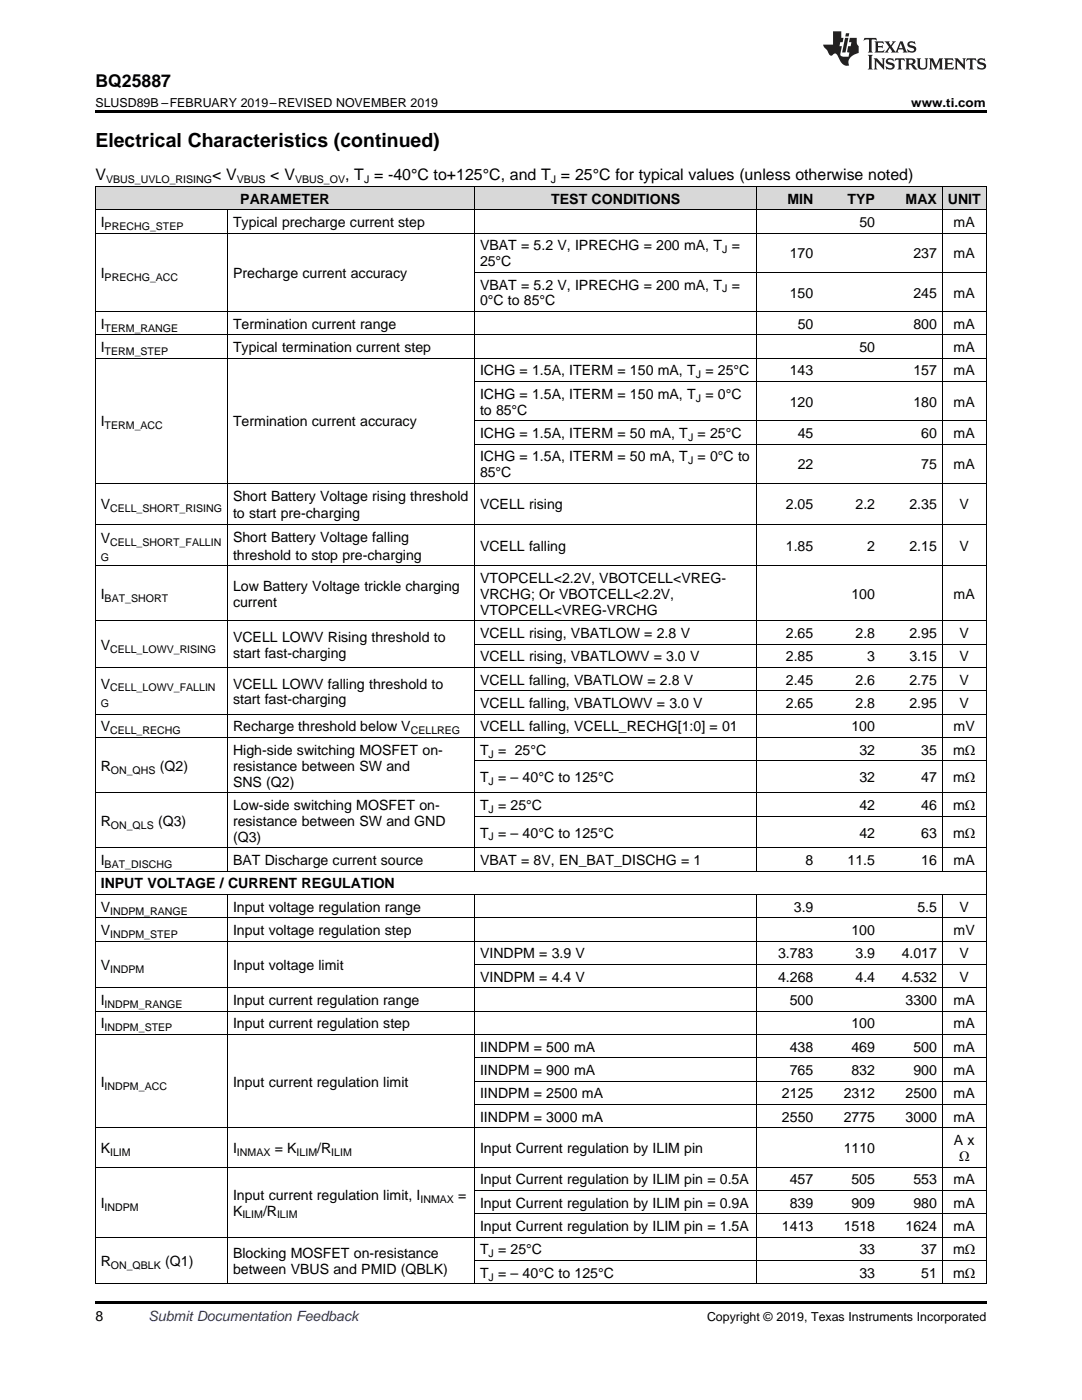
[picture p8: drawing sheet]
<svg xmlns="http://www.w3.org/2000/svg" width="216mm" height="279mm" viewBox="0 0 216 279" stroke-linecap="round" stroke-linejoin="round" font-family="sans-serif">
<defs><g id="words">
<text font-size="3.9" x="19" y="29.3">Electrical Characteristics (continued)</text>
<text font-size="3.5" x="19" y="17.3">BQ25887</text>
<g font-size="3.2">
<text x="19" y="36">V</text>
<text x="42.3" y="36">&lt; V</text>
<text x="53.9" y="36">&lt; V</text>
<text x="68.9" y="36">, T = -40°C to+125°C, and T = 25°C for typical values (unless otherwise noted)</text>
</g>
<g font-size="2.8">
<text x="47.9" y="40.6">PARAMETER</text>
<text x="110" y="40.6">TEST CONDITIONS</text>
<text x="157.1" y="40.6">MIN</text>
<text x="169.1" y="40.6">TYP</text>
<text x="180.7" y="40.6">MAX</text>
<text x="189.1" y="40.6">UNIT</text>
<text x="20.1" y="45.3">I</text>
<text x="46.5" y="45.3">Typical precharge current step</text>
<text x="171.5" y="45.3">50</text>
<text x="190.3" y="45.3">mA</text>
<text x="95.8" y="50">VBAT = 5.2 V, IPRECHG = 200 mA, T =</text>
<text x="95.8" y="53.1">25°C</text>
<text x="157.6" y="51.5">170</text>
<text x="182.2" y="51.5">237</text>
<text x="190.3" y="51.5">mA</text>
<text x="20.1" y="55.5">I</text>
<text x="46.5" y="55.5">Precharge current accuracy</text>
<text x="95.8" y="57.8">VBAT = 5.2 V, IPRECHG = 200 mA, T =</text>
<text x="157.6" y="59.4">150</text>
<text x="182.2" y="59.4">245</text>
<text x="190.3" y="59.4">mA</text>
<text x="20.1" y="65.6">I</text>
<text x="46.5" y="65.6">Termination current range</text>
<text x="95.8" y="61">0°C to 85°C</text>
<text x="159.2" y="65.6">50</text>
<text x="182.2" y="65.6">800</text>
<text x="190.3" y="65.6">mA</text>
<text x="20.1" y="70.3">I</text>
<text x="46.5" y="70.3">Typical termination current step</text>
<text x="171.5" y="70.3">50</text>
<text x="190.3" y="70.3">mA</text>
<text x="95.8" y="74.9">ICHG = 1.5A, ITERM = 150 mA, T = 25°C</text>
<text x="157.6" y="74.9">143</text>
<text x="182.2" y="74.9">157</text>
<text x="190.3" y="74.9">mA</text>
<text x="95.8" y="79.6">ICHG = 1.5A, ITERM = 150 mA, T = 0°C</text>
<text x="95.8" y="82.8">to 85°C</text>
<text x="157.6" y="81.2">120</text>
<text x="182.2" y="81.2">180</text>
<text x="190.3" y="81.2">mA</text>
<text x="20.1" y="85.1">I</text>
<text x="46.5" y="85.1">Termination current accuracy</text>
<text x="95.8" y="87.4">ICHG = 1.5A, ITERM = 50 mA, T = 25°C</text>
<text x="159.2" y="87.4">45</text>
<text x="183.8" y="87.4">60</text>
<text x="190.3" y="87.4">mA</text>
<text x="95.8" y="92.1">ICHG = 1.5A, ITERM = 50 mA, T = 0°C to</text>
<text x="95.8" y="95.2">85°C</text>
<text x="159.2" y="93.7">22</text>
<text x="183.8" y="93.7">75</text>
<text x="190.3" y="93.7">mA</text>
<text x="20.1" y="101.7">V</text>
<text x="46.5" y="99.9">Short Battery Voltage rising threshold</text>
<text x="95.8" y="101.7">VCELL rising</text>
<text x="156.8" y="101.7">2.05</text>
<text x="170.7" y="101.7">2.2</text>
<text x="181.5" y="101.7">2.35</text>
<text x="191.5" y="101.7">V</text>
<text x="46.5" y="103.5">to start pre-charging</text>
<text x="20.1" y="108.3">V</text>
<text x="46.5" y="108.1">Short Battery Voltage falling</text>
<text x="46.5" y="111.7">threshold to stop pre-charging</text>
<text x="95.8" y="109.9">VCELL falling</text>
<text x="156.8" y="109.9">1.85</text>
<text x="173" y="109.9">2</text>
<text x="181.5" y="109.9">2.15</text>
<text x="191.5" y="109.9">V</text>
<text x="20.1" y="119.5">I</text>
<text x="46.5" y="117.9">Low Battery Voltage trickle charging</text>
<text x="95.8" y="116.3">VTOPCELL&lt;2.2V, VBOTCELL&lt;VREG-</text>
<text x="95.8" y="119.5">VRCHG; Or VBOTCELL&lt;2.2V,</text>
<text x="169.9" y="119.5">100</text>
<text x="190.3" y="119.5">mA</text>
<text x="46.5" y="121.1">current</text>
<text x="95.8" y="122.7">VTOPCELL&lt;VREG-VRCHG</text>
<text x="20.1" y="129.7">V</text>
<text x="46.5" y="128.1">VCELL LOWV Rising threshold to</text>
<text x="46.5" y="131.3">start fast-charging</text>
<text x="95.8" y="127.4">VCELL rising, VBATLOW = 2.8 V</text>
<text x="156.8" y="127.4">2.65</text>
<text x="170.7" y="127.4">2.8</text>
<text x="181.5" y="127.4">2.95</text>
<text x="191.5" y="127.4">V</text>
<text x="20.1" y="137.4">V</text>
<text x="46.5" y="137.4">VCELL LOWV falling threshold to</text>
<text x="95.8" y="132">VCELL rising, VBATLOWV = 3.0 V</text>
<text x="95.8" y="136.7">VCELL falling, VBATLOW = 2.8 V</text>
<text x="156.8" y="132">2.85</text>
<text x="156.8" y="136.7">2.45</text>
<text x="170.7" y="136.7">2.6</text>
<text x="173" y="132">3</text>
<text x="181.5" y="132">3.15</text>
<text x="181.5" y="136.7">2.75</text>
<text x="191.5" y="132">V</text>
<text x="191.5" y="136.7">V</text>
<text x="46.5" y="140.6">start fast-charging</text>
<text x="95.8" y="141.3">VCELL falling, VBATLOWV = 3.0 V</text>
<text x="156.8" y="141.3">2.65</text>
<text x="170.7" y="141.3">2.8</text>
<text x="181.5" y="141.3">2.95</text>
<text x="191.5" y="141.3">V</text>
<text x="20.1" y="146">V</text>
<text x="46.5" y="146">Recharge threshold below V</text>
<text x="95.8" y="146">VCELL falling, VCELL_RECHG[1:0] = 01</text>
<text x="169.9" y="146">100</text>
<text x="190.3" y="146">mV</text>
<text x="20.1" y="153.8">R</text>
<text x="31.9" y="153.8">(Q2)</text>
<text x="46.5" y="150.6">High-side switching MOSFET on-</text>
<text x="46.5" y="153.8">resistance between SW and</text>
<text x="95.8" y="150.6">T = 25°C</text>
<text x="171.5" y="150.6">32</text>
<text x="183.8" y="150.6">35</text>
<text x="190.2" y="150.6">mΩ</text>
<text x="46.5" y="157">SNS (Q2)</text>
<text x="46.5" y="161.6">Low-side switching MOSFET on-</text>
<text x="95.8" y="156.1">T = – 40°C to 125°C</text>
<text x="95.8" y="161.6">T = 25°C</text>
<text x="171.5" y="156.1">32</text>
<text x="171.5" y="161.6">42</text>
<text x="183.8" y="156.1">47</text>
<text x="183.8" y="161.6">46</text>
<text x="190.2" y="156.1">mΩ</text>
<text x="190.2" y="161.6">mΩ</text>
<text x="20.1" y="164.8">R</text>
<text x="31.5" y="164.8">(Q3)</text>
<text x="46.5" y="164.8">resistance between SW and GND</text>
<text x="46.5" y="168">(Q3)</text>
<text x="95.8" y="167.1">T = – 40°C to 125°C</text>
<text x="171.5" y="167.1">42</text>
<text x="183.8" y="167.1">63</text>
<text x="190.2" y="167.1">mΩ</text>
<text x="20.1" y="172.6">I</text>
<text x="46.5" y="172.6">BAT Discharge current source</text>
<text x="95.8" y="172.6">VBAT = 8V, EN_BAT_DISCHG = 1</text>
<text x="160.7" y="172.6">8</text>
<text x="169.1" y="172.6">11.5</text>
<text x="183.8" y="172.6">16</text>
<text x="190.3" y="172.6">mA</text>
<text x="20.1" y="177.3">INPUT VOLTAGE / CURRENT REGULATION</text>
<text x="20.1" y="182">V</text>
<text x="46.5" y="182">Input voltage regulation range</text>
<text x="158.4" y="182">3.9</text>
<text x="183.1" y="182">5.5</text>
<text x="191.5" y="182">V</text>
<text x="20.1" y="186.6">V</text>
<text x="46.5" y="186.6">Input voltage regulation step</text>
<text x="95.8" y="191.3">VINDPM = 3.9 V</text>
<text x="155.3" y="191.3">3.783</text>
<text x="169.9" y="186.6">100</text>
<text x="170.7" y="191.3">3.9</text>
<text x="179.9" y="191.3">4.017</text>
<text x="190.3" y="186.6">mV</text>
<text x="191.5" y="191.3">V</text>
<text x="20.1" y="193.6">V</text>
<text x="46.5" y="193.6">Input voltage limit</text>
<text x="95.8" y="195.9">VINDPM = 4.4 V</text>
<text x="155.3" y="195.9">4.268</text>
<text x="170.7" y="195.9">4.4</text>
<text x="179.9" y="195.9">4.532</text>
<text x="191.5" y="195.9">V</text>
<text x="20.1" y="200.6">I</text>
<text x="46.5" y="200.6">Input current regulation range</text>
<text x="157.6" y="200.6">500</text>
<text x="180.7" y="200.6">3300</text>
<text x="190.3" y="200.6">mA</text>
<text x="20.1" y="205.2">I</text>
<text x="46.5" y="205.2">Input current regulation step</text>
<text x="95.8" y="209.9">IINDPM = 500 mA</text>
<text x="157.6" y="209.9">438</text>
<text x="169.9" y="205.2">100</text>
<text x="169.9" y="209.9">469</text>
<text x="182.2" y="209.9">500</text>
<text x="190.3" y="205.2">mA</text>
<text x="190.3" y="209.9">mA</text>
<text x="95.8" y="214.6">IINDPM = 900 mA</text>
<text x="157.6" y="214.6">765</text>
<text x="169.9" y="214.6">832</text>
<text x="182.2" y="214.6">900</text>
<text x="190.3" y="214.6">mA</text>
<text x="20.1" y="216.9">I</text>
<text x="46.5" y="216.9">Input current regulation limit</text>
<text x="95.8" y="219.2">IINDPM = 2500 mA</text>
<text x="156" y="219.2">2125</text>
<text x="168.3" y="219.2">2312</text>
<text x="180.7" y="219.2">2500</text>
<text x="190.3" y="219.2">mA</text>
<text x="95.8" y="223.9">IINDPM = 3000 mA</text>
<text x="156" y="223.9">2550</text>
<text x="168.3" y="223.9">2775</text>
<text x="180.7" y="223.9">3000</text>
<text x="190.3" y="223.9">mA</text>
<text x="20.1" y="230.1">K</text>
<text x="46.5" y="230.1">I</text>
<text x="54.8" y="230.1">= K</text>
<text x="63.3" y="230.1">/R</text>
<text x="95.8" y="230.1">Input Current regulation by ILIM pin</text>
<text x="168.3" y="230.1">1110</text>
<text x="190.4" y="228.5">A x</text>
<text x="191.4" y="231.7">Ω</text>
<text x="46.5" y="239.4">Input current regulation limit, I</text>
<text x="91.4" y="239.4">=</text>
<text x="95.8" y="236.4">Input Current regulation by ILIM pin = 0.5A</text>
<text x="157.6" y="236.4">457</text>
<text x="169.9" y="236.4">505</text>
<text x="182.2" y="236.4">553</text>
<text x="190.3" y="236.4">mA</text>
<text x="20.1" y="241">I</text>
<text x="46.5" y="242.6">K</text>
<text x="52.5" y="242.6">/R</text>
<text x="95.8" y="241">Input Current regulation by ILIM pin = 0.9A</text>
<text x="95.8" y="245.7">Input Current regulation by ILIM pin = 1.5A</text>
<text x="156" y="245.7">1413</text>
<text x="157.6" y="241">839</text>
<text x="168.3" y="245.7">1518</text>
<text x="169.9" y="241">909</text>
<text x="180.7" y="245.7">1624</text>
<text x="182.2" y="241">980</text>
<text x="190.3" y="241">mA</text>
<text x="190.3" y="245.7">mA</text>
<text x="46.5" y="251.1">Blocking MOSFET on-resistance</text>
<text x="95.8" y="250.3">T = 25°C</text>
<text x="171.5" y="250.3">33</text>
<text x="183.8" y="250.3">37</text>
<text x="190.2" y="250.3">mΩ</text>
<text x="20.1" y="252.7">R</text>
<text x="33" y="252.7">(Q1)</text>
<text x="46.5" y="254.2">between VBUS and PMID (QBLK)</text>
<text x="95.8" y="255">T = – 40°C to 125°C</text>
<text x="171.5" y="255">33</text>
<text x="183.8" y="255">51</text>
<text x="190.2" y="255">mΩ</text>
<text x="19" y="263.6">8</text>
</g>
<text font-size="2.8" fill="#0000c8" x="29.6" y="263.6">Submit Documentation Feedback</text>
<g font-size="2.5">
<text x="19" y="21.4">SLUSD89B –FEBRUARY 2019–REVISED NOVEMBER 2019</text>
<text x="181.8" y="21.4">www.ti.com</text>
<text x="141.1" y="263.6">Copyright © 2019, Texas Instruments Incorporated</text>
</g>
<g font-size="2.1">
<text x="21.2" y="36.6">VBUS_UVLO_RISING</text>
<text x="47.2" y="36.6">VBUS</text>
<text x="58.9" y="36.6">VBUS_OV</text>
<text x="72.6" y="36.6">J</text>
<text x="109.9" y="36.6">J</text>
<text x="20.9" y="45.9">PRECHG_STEP</text>
<text x="144.1" y="50.5">J</text>
<text x="20.9" y="56">PRECHG_ACC</text>
<text x="144.1" y="58.3">J</text>
<text x="20.9" y="66.2">TERM_RANGE</text>
<text x="20.9" y="70.8">TERM_STEP</text>
<text x="138.8" y="75.5">J</text>
<text x="138.8" y="80.2">J</text>
<text x="20.9" y="85.7">TERM_ACC</text>
<text x="137.3" y="88">J</text>
<text x="137.3" y="92.6">J</text>
<text x="22" y="102.2">CELL_SHORT_RISING</text>
<text x="20.1" y="112">G</text>
<text x="22" y="108.9">CELL_SHORT_FALLIN</text>
<text x="20.9" y="120.1">BAT_SHORT</text>
<text x="22" y="130.2">CELL_LOWV_RISING</text>
<text x="22" y="138">CELL_LOWV_FALLIN</text>
<text x="20.1" y="141.1">G</text>
<text x="22" y="146.5">CELL_RECHG</text>
<text x="82" y="146.5">CELLREG</text>
<text x="22.1" y="154.4">ON_QHS</text>
<text x="97.5" y="151.2">J</text>
<text x="97.5" y="156.7">J</text>
<text x="22.1" y="165.4">ON_QLS</text>
<text x="97.5" y="162.2">J</text>
<text x="97.5" y="167.7">J</text>
<text x="20.9" y="173.2">BAT_DISCHG</text>
<text x="22" y="182.5">INDPM_RANGE</text>
<text x="22" y="187.2">INDPM_STEP</text>
<text x="22" y="194.2">INDPM</text>
<text x="20.9" y="201.2">INDPM_RANGE</text>
<text x="20.9" y="205.8">INDPM_STEP</text>
<text x="20.9" y="217.5">INDPM_ACC</text>
<text x="22" y="230.7">ILIM</text>
<text x="47.3" y="230.7">INMAX</text>
<text x="59.2" y="230.7">ILIM</text>
<text x="66.1" y="230.7">ILIM</text>
<text x="83.9" y="240">INMAX</text>
<text x="20.9" y="241.6">INDPM</text>
<text x="48.4" y="243.2">ILIM</text>
<text x="55.3" y="243.2">ILIM</text>
<text x="97.5" y="250.9">J</text>
<text x="22.1" y="253.2">ON_QBLK</text>
<text x="97.5" y="255.6">J</text>
</g>
</g></defs>
<g fill="#d8d8d8">
<path d="M19 37.3h26.4v4.6h-26.4z"/>
<path d="M45.4 37.3h49.3v4.6h-49.3z"/>
<path d="M94.7 37.3h56.4v4.6h-56.4z"/>
<path d="M151.1 37.3h12.3v4.6h-12.3z"/>
<path d="M163.4 37.3h12.3v4.6h-12.3z"/>
<path d="M175.7 37.3h12.3v4.6h-12.3z"/>
<path d="M188 37.3h8.8v4.6h-8.8z"/>
</g>
<path d="M19 22h177.8v.5h-177.8zM19 259.7h177.8v.5h-177.8z" fill="#000"/>
<g fill="none" stroke="#000" stroke-width=".2">
<path d="M19 37.2h177.8M19.1 37.2v219.1M94.7 37.2v136.7M151 37.2v136.7M188 37.2v136.7M196.8 37.2v219.1M19 46.5h177.8M19 41.9h177.8M45.4 41.9v132M94.7 54.3h102.1M19 71.5h177.8M19 66.8h177.8"/>
<path d="M19 62.2h177.8M94.7 76.1h102.1M19 96.5h177.8M94.7 88.6h102.1M94.7 84h102.1M19 112.9h177.8M19 104.7h177.8M19 133.2h177.8M19 123.9h177.8M94.7 137.9h102.1M94.7 128.6h102.1M19 158.2h177.8"/>
<path d="M19 147.2h177.8M19 142.5h177.8M94.7 151.9h102.1M19 178.5h177.8M19 173.9h177.8M19 169.2h177.8M45.4 178.6v77.7M94.7 178.6v77.7M94.7 162.9h102.1M151 178.6v77.7M188 178.6v77.7M19 197.1h177.8"/>
<path d="M19 187.8h177.8M19 183.2h177.8M94.7 192.5h102.1M19 206.5h177.8M19 201.8h177.8M94.7 215.8h102.1M94.7 211.1h102.1M19 232.9h177.8M19 225.1h177.8M94.7 237.6h102.1M94.7 220.4h102.1M19 256.2h177.8"/>
<path d="M19 246.9h177.8M94.7 251.5h102.1M94.7 242.2h102.1"/>
</g>
<g fill="#231f20">
<path d="M172.5 7.6l-.1 .5 .4-.2h.6v.1v2.1l-.2 .4h.9l-.2-.4v-2.1l.1-.1h.5l.5 .2-.2-.5zM174.5 8.3l.2 .3v1.5l-.2 .4h1.8l.2-.6a1.04 1.04 0 0 1-1.3 .2v-.7h.6l.3 .2v-.6l-.3 .2h-.6v-.6l.8-.1 .4 .3-.2-.5zM176.5 8.3l.9 1.1-.9 1.1h.8l-.2-.2 .4-.7 .5 .7-.2 .2h1.5l-.2-.2 .2-.4h.9l.1 .4-.2 .2h1l-.3-.3-.7-1.9h-.5l-.9 2-.8-1 .9-1h-.8l.1 .3-.4 .5-.3-.6 .1-.2zM179.7 8.6l.4 1h-.7zM181.3 8.4a.63 .63 0 0 0-.2 .7 .63 .63 0 0 0 .6 .4l.6 .2 .1 .2a.75 .75 0 0 1-.7 .4 .75 .75 0 0 1-.6-.5l.1 .7 .1-.1a1.11 1.11 0 0 0 1.5-.6 1.13 1.13 0 0 0-1.2-.8l-.1-.4a1.04 1.04 0 0 1 1.2 .2l-.2-.5-.2 .1-.4-.2zM173.2 10.9l.2 .4v2.2l-.2 .4h1l-.3-.4v-2.2l.3-.4zM174.3 11.6l.3 .4v1.5l-.3 .4h.8l-.2-.4v-1.3l1.5 1.7v-1.9l.2-.4h-.7l.2 .4v.9l-1.1-1.3zM177 11.8a.62 .62 0 0 0-.2 .7 .62 .62 0 0 0 .6 .4l.6 .1 .1 .3a.76 .76 0 0 1-.7 .3 .76 .76 0 0 1-.7-.4l.2 .7 .1-.1a1.11 1.11 0 0 0 1.5-.6 1.13 1.13 0 0 0-1.2-.8l-.1-.4a1.04 1.04 0 0 1 1.2 .2l-.2-.6-.2 .1-.5-.1zM178.7 11.6l-.2 .6a.61 .61 0 0 1 .8-.3v1.6l-.2 .4h.9l-.2-.4v-1.6a.63 .63 0 0 1 .7 .3l-.1-.6zM180.6 11.6l.3 .4v1.5l-.3 .4h1l-.2-.2-.1-.8 .6 .2a.76 .76 0 0 0 1.2 .7l-1-1a.58 .58 0 0 0 .6-.5 .58 .58 0 0 0-.5-.6zM181.4 11.9h.1a.45 .45 0 0 1 .5 .1 .45 .45 0 0 1 .1 .5l-.8 .2zM182.9 11.6l.2 .2a2.17 2.17 0 0 0 .3 1.9 .99 .99 0 0 0 1.6-.6v-1.1l.2-.4h-.7l.2 .2a1.92 1.92 0 0 1-.2 1.8 .6 .6 0 0 1-.9-.5v-1.1l.2-.4zM185.4 11.6l.2 .4v1.5l-.2 .4h.7l-.2-.4v-1.4l.8 1.8 .8-1.8v1.4l-.2 .4h.9l-.2-.4v-1.5l.2-.4h-.8l-.6 1.5-.6-1.5zM188.4 11.6l.2 .4v1.5l-.2 .4h1.8l.1-.6a1.04 1.04 0 0 1-1.2 .1v-.6h.5l.4 .2v-.6l-.4 .2h-.5v-.7h.8l.3 .3-.1-.6zM190.5 11.6l.2 .4v1.5l-.2 .4h.7l-.2-.4v-1.3l1.5 1.7v-1.9l.2-.4h-.7l.2 .4v.9l-1.1-1.3zM192.9 11.6l-.1 .6a.61 .61 0 0 1 .7-.3l.1 1.6-.3 .4h1l-.3-.4 .1-1.6a.63 .63 0 0 1 .7 .3l-.1-.6zM195.2 11.8a.62 .62 0 0 0-.2 .7 .62 .62 0 0 0 .6 .4l.6 .1 .1 .3a.76 .76 0 0 1-.7 .3 .76 .76 0 0 1-.6-.4l.1 .7 .1-.1a1.11 1.11 0 0 0 1.6-.6 1.13 1.13 0 0 0-1.3-.8l-.1-.4a1.04 1.04 0 0 1 1.2 .2l-.1-.6-.2 .1-.5-.1z"/>
<path d="M166.2 6.3v2.6h-1.9v.4l.8 .9a.91 .91 0 0 0 1 .8 .56 .56 0 0 1 .5-.3 .56 .56 0 0 1 .5 .3l.4 .8a1.53 1.53 0 0 0 1.9 1.2 1.54 1.54 0 0 1 1-2.1l.9-.3v-1.4a1.52 1.52 0 0 1-.4-1.6h-1.3l-.2 .8h.5l-.2 .8h-.5l-.1 1v.2l.4 .1-.2 .8a1.93 1.93 0 0 1-1.6-.3l.3-1.8h-.5l.2-.8h.4l.2-.8h-.4v-1.3zM168.6 7.6l-.6 2.9h.7l.6-2.9zM168.8 6.6l-.1 .7h.6l.2-.7z"/>
</g>
<use href="#words"/>
</svg>
